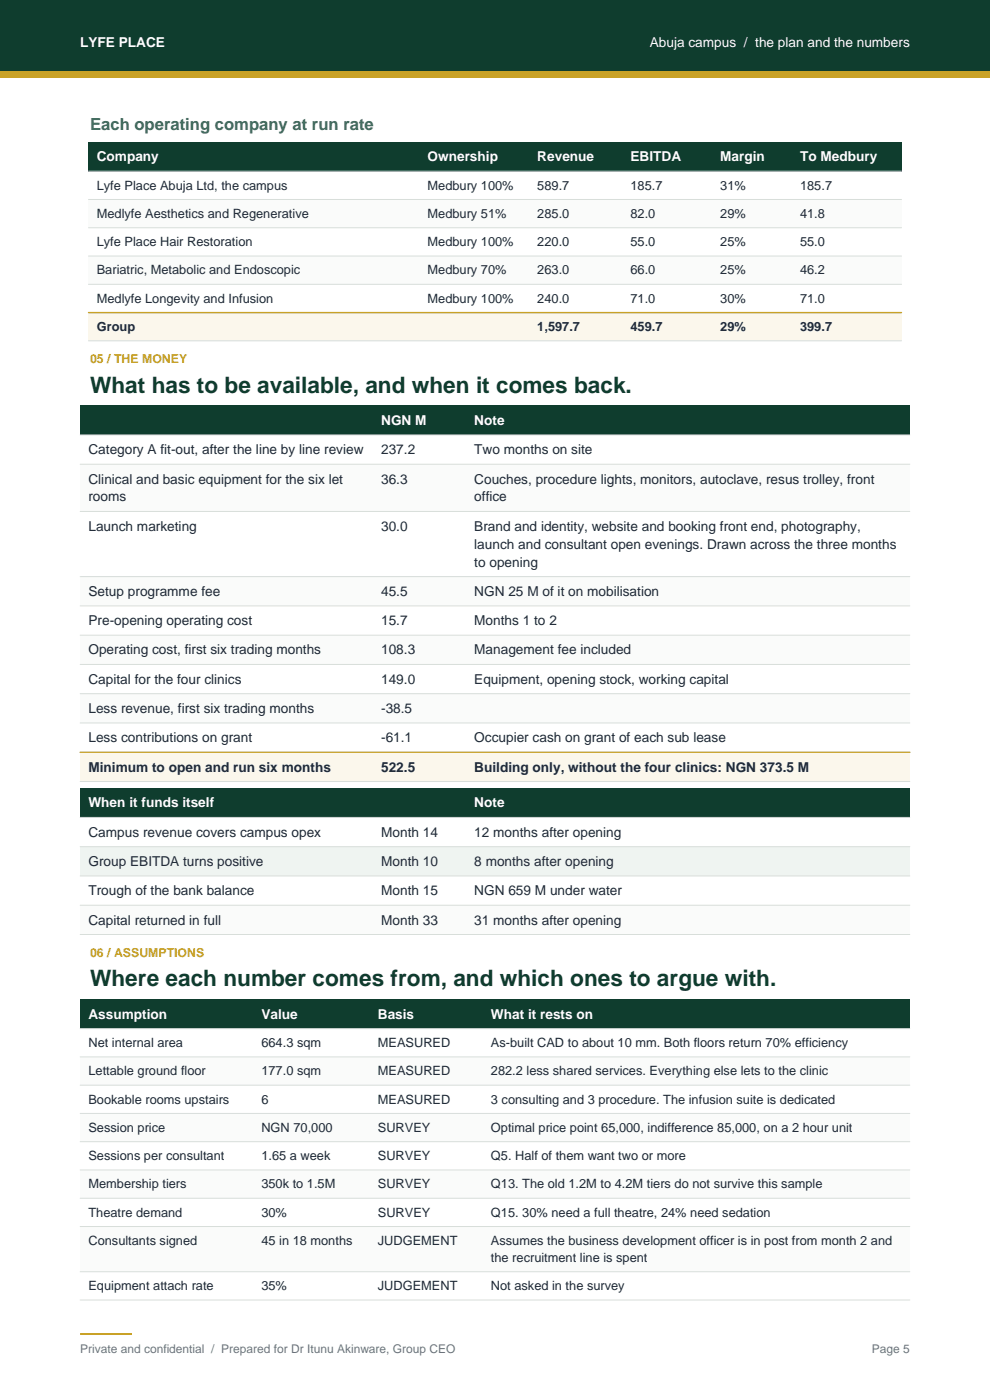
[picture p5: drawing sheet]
<svg xmlns="http://www.w3.org/2000/svg" width="210mm" height="297mm" viewBox="0 0 210 297" stroke-linecap="round" stroke-linejoin="round" font-family="sans-serif">
<defs><g id="words">
<g font-size="4.8" fill="#0f3d2e">
<text x="19.1" y="83.3">What has to be available, and when it comes back.</text>
<text x="19.1" y="209.3">Where each number comes from, and which ones to argue with.</text>
</g>
<text font-size="3.5" fill="#2f6f5e" x="19.1" y="27.6">Each operating company at run rate</text>
<g font-size="2.9" fill="#fff">
<text x="17" y="10">LYFE PLACE</text>
<text x="137.8" y="10">Abuja campus / the plan and the numbers</text>
<text x="20.5" y="34.2">Company</text>
<text x="90.7" y="34.2">Ownership</text>
<text x="114" y="34.2">Revenue</text>
<text x="133.7" y="34.2">EBITDA</text>
<text x="152.8" y="34.2">Margin</text>
<text x="169.7" y="34.2">To Medbury</text>
<text x="80.9" y="90.2">NGN M</text>
<text x="100.6" y="90.2">Note</text>
<text x="18.8" y="171.3">When it funds itself</text>
<text x="100.6" y="171.3">Note</text>
<text x="18.8" y="216.1">Assumption</text>
<text x="55.5" y="216.1">Value</text>
<text x="80.1" y="216.1">Basis</text>
<text x="104.1" y="216.1">What it rests on</text>
</g>
<g font-size="2.9" fill="#1f2937">
<text x="18.8" y="96.4">Category A fit-out, after the line by line review</text>
<text x="80.9" y="96.4">237.2</text>
<text x="100.6" y="96.4">Two months on site</text>
<text x="18.8" y="102.6">Clinical and basic equipment for the six let</text>
<text x="18.8" y="106.4">rooms</text>
<text x="80.9" y="102.6">36.3</text>
<text x="100.6" y="102.6">Couches, procedure lights, monitors, autoclave, resus trolley, front</text>
<text x="100.6" y="106.4">office</text>
<text x="18.8" y="112.6">Launch marketing</text>
<text x="80.9" y="112.6">30.0</text>
<text x="100.6" y="112.6">Brand and identity, website and booking front end, photography,</text>
<text x="100.6" y="116.4">launch and consultant open evenings. Drawn across the three months</text>
<text x="100.6" y="120.2">to opening</text>
<text x="18.8" y="126.4">Setup programme fee</text>
<text x="80.9" y="126.4">45.5</text>
<text x="100.6" y="126.4">NGN 25 M of it on mobilisation</text>
<text x="18.8" y="132.6">Pre-opening operating cost</text>
<text x="80.9" y="132.6">15.7</text>
<text x="100.6" y="132.6">Months 1 to 2</text>
<text x="18.8" y="138.8">Operating cost, first six trading months</text>
<text x="80.9" y="138.8">108.3</text>
<text x="100.6" y="138.8">Management fee included</text>
<text x="18.8" y="145">Capital for the four clinics</text>
<text x="80.9" y="145">149.0</text>
<text x="100.6" y="145">Equipment, opening stock, working capital</text>
<text x="18.8" y="151.3">Less revenue, first six trading months</text>
<text x="80.9" y="151.3">-38.5</text>
<text x="18.8" y="157.5">Less contributions on grant</text>
<text x="80.9" y="157.5">-61.1</text>
<text x="100.6" y="157.5">Occupier cash on grant of each sub lease</text>
<text x="18.8" y="163.7">Minimum to open and run six months</text>
<text x="80.9" y="163.7">522.5</text>
<text x="100.6" y="163.7">Building only, without the four clinics: NGN 373.5 M</text>
<text x="18.8" y="177.5">Campus revenue covers campus opex</text>
<text x="80.9" y="177.5">Month 14</text>
<text x="100.6" y="177.5">12 months after opening</text>
<text x="18.8" y="183.7">Group EBITDA turns positive</text>
<text x="80.9" y="183.7">Month 10</text>
<text x="100.6" y="183.7">8 months after opening</text>
<text x="18.8" y="189.9">Trough of the bank balance</text>
<text x="80.9" y="189.9">Month 15</text>
<text x="100.6" y="189.9">NGN 659 M under water</text>
<text x="18.8" y="196.1">Capital returned in full</text>
<text x="80.9" y="196.1">Month 33</text>
<text x="100.6" y="196.1">31 months after opening</text>
</g>
<g font-size="2.7" fill="#1f2937">
<text x="20.5" y="40.2">Lyfe Place Abuja Ltd, the campus</text>
<text x="90.7" y="40.2">Medbury 100%</text>
<text x="114" y="40.2">589.7</text>
<text x="133.7" y="40.2">185.7</text>
<text x="152.8" y="40.2">31%</text>
<text x="169.7" y="40.2">185.7</text>
<text x="20.5" y="46.2">Medlyfe Aesthetics and Regenerative</text>
<text x="90.7" y="46.2">Medbury 51%</text>
<text x="114" y="46.2">285.0</text>
<text x="133.7" y="46.2">82.0</text>
<text x="152.8" y="46.2">29%</text>
<text x="169.7" y="46.2">41.8</text>
<text x="20.5" y="52.2">Lyfe Place Hair Restoration</text>
<text x="90.7" y="52.2">Medbury 100%</text>
<text x="114" y="52.2">220.0</text>
<text x="133.7" y="52.2">55.0</text>
<text x="152.8" y="52.2">25%</text>
<text x="169.7" y="52.2">55.0</text>
<text x="20.5" y="58.2">Bariatric, Metabolic and Endoscopic</text>
<text x="90.7" y="58.2">Medbury 70%</text>
<text x="114" y="58.2">263.0</text>
<text x="133.7" y="58.2">66.0</text>
<text x="152.8" y="58.2">25%</text>
<text x="169.7" y="58.2">46.2</text>
<text x="20.5" y="64.2">Medlyfe Longevity and Infusion</text>
<text x="90.7" y="64.2">Medbury 100%</text>
<text x="114" y="64.2">240.0</text>
<text x="133.7" y="64.2">71.0</text>
<text x="152.8" y="64.2">30%</text>
<text x="169.7" y="64.2">71.0</text>
<text x="20.5" y="70.2">Group</text>
<text x="114" y="70.2">1,597.7</text>
<text x="133.7" y="70.2">459.7</text>
<text x="152.8" y="70.2">29%</text>
<text x="169.7" y="70.2">399.7</text>
<text x="18.8" y="222.1">Net internal area</text>
<text x="55.5" y="222.1">664.3 sqm</text>
<text x="80.1" y="222.1">MEASURED</text>
<text x="104.1" y="222.1">As-built CAD to about 10 mm. Both floors return 70% efficiency</text>
<text x="18.8" y="228.1">Lettable ground floor</text>
<text x="55.5" y="228.1">177.0 sqm</text>
<text x="80.1" y="228.1">MEASURED</text>
<text x="104.1" y="228.1">282.2 less shared services. Everything else lets to the clinic</text>
<text x="18.8" y="234.1">Bookable rooms upstairs</text>
<text x="55.5" y="234.1">6</text>
<text x="80.1" y="234.1">MEASURED</text>
<text x="104.1" y="234.1">3 consulting and 3 procedure. The infusion suite is dedicated</text>
<text x="18.8" y="240.1">Session price</text>
<text x="55.5" y="240.1">NGN 70,000</text>
<text x="80.1" y="240.1">SURVEY</text>
<text x="104.1" y="240.1">Optimal price point 65,000, indifference 85,000, on a 2 hour unit</text>
<text x="18.8" y="246.1">Sessions per consultant</text>
<text x="55.5" y="246.1">1.65 a week</text>
<text x="80.1" y="246.1">SURVEY</text>
<text x="104.1" y="246.1">Q5. Half of them want two or more</text>
<text x="18.8" y="252.1">Membership tiers</text>
<text x="55.5" y="252.1">350k to 1.5M</text>
<text x="80.1" y="252.1">SURVEY</text>
<text x="104.1" y="252.1">Q13. The old 1.2M to 4.2M tiers do not survive this sample</text>
<text x="18.8" y="258.1">Theatre demand</text>
<text x="55.5" y="258.1">30%</text>
<text x="80.1" y="258.1">SURVEY</text>
<text x="104.1" y="258.1">Q15. 30% need a full theatre, 24% need sedation</text>
<text x="18.8" y="264.1">Consultants signed</text>
<text x="55.5" y="264.1">45 in 18 months</text>
<text x="80.1" y="264.1">JUDGEMENT</text>
<text x="104.1" y="264.1">Assumes the business development officer is in post from month 2 and</text>
<text x="104.1" y="267.7">the recruitment line is spent</text>
<text x="18.8" y="273.7">Equipment attach rate</text>
<text x="55.5" y="273.7">35%</text>
<text x="80.1" y="273.7">JUDGEMENT</text>
<text x="104.1" y="273.7">Not asked in the survey</text>
</g>
<g font-size="2.6" fill="#c9a227">
<text x="19.1" y="77">05 / THE MONEY</text>
<text x="19.1" y="203">06 / ASSUMPTIONS</text>
</g>
<g font-size="2.5" fill="#6b7280">
<text x="17" y="287">Private and confidential / Prepared for Dr Itunu Akinware, Group CEO</text>
<text x="185" y="287">Page 5</text>
</g>
</g></defs>
<path d="M0 0h210v15h-210z" fill-rule="evenodd" fill="#0f3d2e"/>
<path d="M0 15h210v1.4h-210z" fill-rule="evenodd" fill="#c9a227"/>
<path d="M17 283h11" fill="none" stroke="#c9a227" stroke-width=".42"/>
<path d="M18.8 30.1h172.4v6.2h-172.4z" fill-rule="evenodd" fill="#0f3d2e"/>
<g fill="#fafbfa">
<path d="M18.8 42.3h172.4v6h-172.4z" fill-rule="evenodd"/>
<path d="M18.8 54.3h172.4v6h-172.4z" fill-rule="evenodd"/>
<path d="M18.8 66.3h172.4v6h-172.4z" fill-rule="evenodd"/>
</g>
<path d="M18.8 66.3h172.4v6h-172.4z" fill-rule="evenodd" fill="#fbf7ec"/>
<path d="M18.8 36.3h172.4M18.8 42.3h172.4M18.8 48.3h172.4M18.8 54.3h172.4M18.8 60.3h172.4M18.8 66.3h172.4M18.8 72.3h172.4" fill="none" stroke="#d8deda" stroke-width=".21"/>
<path d="M18.8 66.3h172.4" fill="none" stroke="#c9a227" stroke-width=".28"/>
<path d="M17 86.1h176v6.2h-176z" fill-rule="evenodd" fill="#0f3d2e"/>
<g fill="#fafbfa">
<path d="M17 98.5h176v10h-176z" fill-rule="evenodd"/>
<path d="M17 122.3h176v6.2h-176z" fill-rule="evenodd"/>
<path d="M17 134.7h176v6.3h-176z" fill-rule="evenodd"/>
<path d="M17 147.2h176v6.2h-176z" fill-rule="evenodd"/>
<path d="M17 159.6h176v6.2h-176z" fill-rule="evenodd"/>
</g>
<path d="M17 159.6h176v6.2h-176z" fill-rule="evenodd" fill="#fbf7ec"/>
<path d="M17 92.3h176M17 98.5h176M17 108.5h176M17 122.3h176M17 128.5h176M17 134.7h176M17 141h176M17 147.2h176M17 153.4h176M17 159.6h176M17 165.8h176" fill="none" stroke="#d8deda" stroke-width=".21"/>
<path d="M17 159.6h176" fill="none" stroke="#c9a227" stroke-width=".28"/>
<path d="M17 167.2h176v6.2h-176z" fill-rule="evenodd" fill="#0f3d2e"/>
<g fill="#fafbfa">
<path d="M17 179.6h176v6.2h-176z" fill-rule="evenodd"/>
<path d="M17 192h176v6.2h-176z" fill-rule="evenodd"/>
</g>
<path d="M17 179.6h176v6.2h-176z" fill-rule="evenodd" fill="#eff4f1"/>
<path d="M17 173.4h176M17 179.6h176M17 185.8h176M17 192h176M17 198.2h176" fill="none" stroke="#d8deda" stroke-width=".21"/>
<path d="M17 212h176v6.2h-176z" fill-rule="evenodd" fill="#0f3d2e"/>
<g fill="#fafbfa">
<path d="M17 224.2h176v6h-176z" fill-rule="evenodd"/>
<path d="M17 236.2h176v6h-176z" fill-rule="evenodd"/>
<path d="M17 248.2h176v6h-176z" fill-rule="evenodd"/>
<path d="M17 260.2h176v9.6h-176z" fill-rule="evenodd"/>
</g>
<path d="M17 218.2h176M17 224.2h176M17 230.2h176M17 236.2h176M17 242.2h176M17 248.2h176M17 254.2h176M17 260.2h176M17 269.8h176M17 275.8h176" fill="none" stroke="#d8deda" stroke-width=".21"/>
<use href="#words"/>
</svg>
